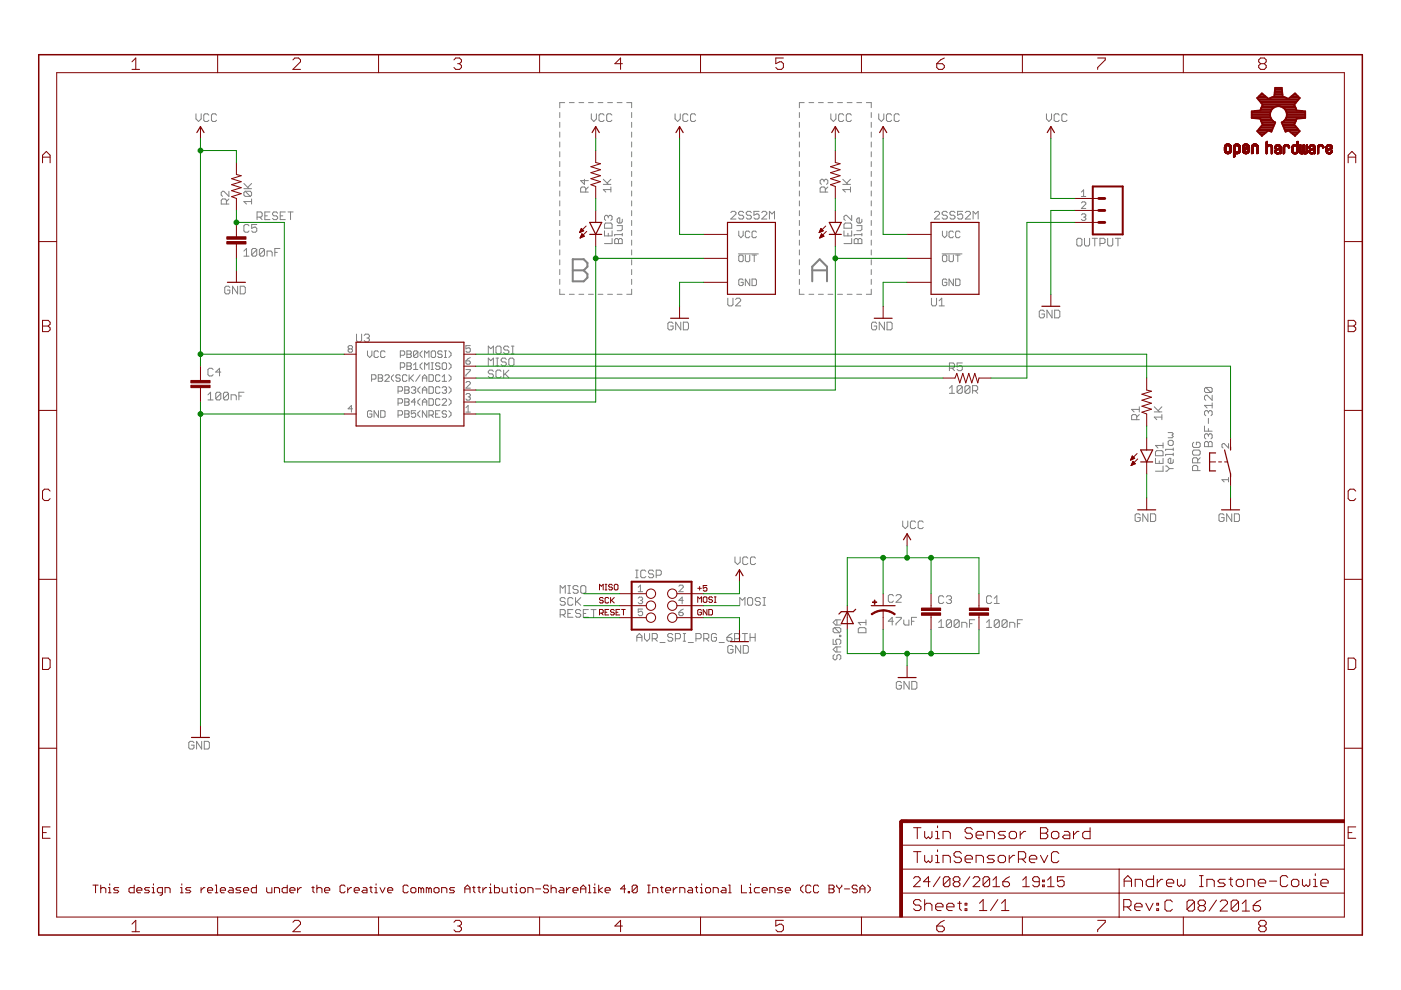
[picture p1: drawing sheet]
<svg xmlns="http://www.w3.org/2000/svg" width="297mm" height="210mm" viewBox="0 0 297 210" stroke-linecap="round" stroke-linejoin="round" font-family="sans-serif">
<g fill="none" stroke="#808080" stroke-width=".21">
<path d="M41.6 24.1v1.1l.5 .6 .6-.6v-1.1M44.3 24.4l-.3-.3h-.5l-.3 .3v1.1l.3 .3h.5l.3-.3M45.9 24.4l-.3-.3h-.5l-.3 .3v1.1l.3 .3h.5l.3-.3M51.7 38.9l1.1 1.1M53.3 38.9l-.8 .8M118.7 23.9v1M118.7 25.9v1.1M118.7 28v1.1M118.7 30.1v1.1M118.7 32.2v1.1M118.7 34.2v1.1M118.7 36.3v1.1"/>
<path d="M118.7 38.4v1.1M119.7 21.8h-1v1M120.7 21.8h1.1M122.7 21.8h1.1M123.9 38v1.1l-.8-.8h1.6M124.7 39.6l-.5 .6M124.8 21.8h1M125.4 24.1v1.1l.5 .6 .5-.6v-1.1M126.8 21.8h1M127.9 39.1h1.6M127.9 38l1.1 1.1M128.1 24.4l-.3-.3h-.5l-.3 .3v1.1l.3 .3h.5l.3-.3"/>
<path d="M128.8 21.8h1.1M129.5 39.6v1.1M129.5 38l-.8 .8M129.7 24.4l-.2-.3h-.6l-.3 .3v1.1l.3 .3h.6l.2-.3M130.9 21.8h1M132.9 21.8h1v1M133.9 23.9v1M133.9 25.9v1.1M133.9 28v1.1M133.9 30.1v1.1M133.9 32.2v1.1M133.9 34.2v1.1"/>
<path d="M133.9 36.3v1.1M133.9 38.4v1.1M143.1 24.1v1.1l.6 .6 .5-.6v-1.1M145.9 24.4l-.3-.3h-.5l-.3 .3v1.1l.3 .3h.5l.3-.3M147.5 24.4l-.3-.3h-.5l-.3 .3v1.1l.3 .3h.5l.3-.3M169.5 23.9v1M169.5 25.9v1.1M169.5 28v1.1M169.5 30.1v1.1M169.5 32.2v1.1M169.5 34.2v1.1M169.5 36.3v1.1"/>
<path d="M169.5 38.4v1.1M170.5 21.8h-1v1M171.5 21.8h1M173.5 21.8h1.1M174.7 38.3l-.3-.3h-.2l-.3 .3v.5l.3 .3M174.7 38.3l.3-.3h.2l.3 .3v.5l-.3 .3M174.7 38.3v.2M175.5 39.6l-.5 .6M175.6 21.8h1M176.1 24.1v1.1l.6 .6 .5-.6v-1.1M177.6 21.8h1M178.7 39.1h1.6"/>
<path d="M178.7 38l1.1 1.1M178.9 24.4l-.3-.3h-.5l-.3 .3v1.1l.3 .3h.5l.3-.3M179.6 21.8h1.1M180.3 39.6v1.1M180.3 38l-.8 .8M180.5 24.4l-.3-.3h-.5l-.3 .3v1.1l.3 .3h.5l.3-.3M181.7 21.8h1M183.7 21.8h1v1M184.7 23.9v1M184.7 25.9v1.1M184.7 28v1.1M184.7 30.1v1.1"/>
<path d="M184.7 32.2v1.1M184.7 34.2v1.1M184.7 36.3v1.1M184.7 38.4v1.1M186.3 24.1v1.1l.6 .6 .5-.6v-1.1M189 24.4l-.2-.3h-.6l-.3 .3v1.1l.3 .3h.6l.2-.3M190.7 24.4l-.3-.3h-.5l-.3 .3v1.1l.3 .3h.5l.3-.3M221.9 24.1v1.1l.5 .6 .5-.6v-1.1M224.6 24.4l-.3-.3h-.5l-.3 .3v1.1l.3 .3h.5l.3-.3M226.2 24.4l-.2-.3h-.6l-.3 .3v1.1l.3 .3h.6l.2-.3M48 43.3v-.8l-.3-.3h-.5l-.3 .3v.8h1.6M48.5 40.6v1l-1-1h-.3l-.3 .2v.6l.3 .2"/>
<path d="M48.5 42.2l-.5 .5M51.7 53.2l.6-.5v1.6M51.7 54.3h1.1M51.7 40h1.6M52 40.6h1.1l.2 .2v.6l-.2 .2M52 40.6l-.3 .2v.6l.3 .2h1.1M52 40.6l1.1 1M52.8 47.9l-.3-.3h-.5l-.3 .3v1.1l.3 .2h.5l.3-.2M53.3 42.7h-1.6l.6 .6M53.3 42.2v1.1M54.4 53v1l-.2 .3h-.6l-.2-.3M54.4 47.6h-1v.8l.8-.2 .2 .2v.6l-.2 .2h-.6l-.2-.2"/>
<path d="M54.4 53l-.2-.3h-.6l-.2 .3v1M54.4 53l-1 1M54.5 46h.8l.3-.2v-.6l-.3-.3h-.8v1.7M55.1 46l.5 .6M56.1 53v1l-.3 .3h-.5l-.3-.3M56.1 53l-.3-.3h-.5l-.3 .3v1M56.1 53l-1.1 1M56.2 45.8h.5M56.6 54.3v-1.1h.8l.3 .3v.8M57.2 44.9h-1v1.7h1M58.3 53.5h.5M58.9 45.2l-.3-.3h-.5l-.3 .3v.3l.3 .3h.5l.3 .2v.3l-.3 .3h-.5l-.3-.3"/>
<path d="M59.4 52.7h-1.1v1.6M59.4 45.8h.6M60.5 44.9h-1.1v1.7h1.1M61.1 44.9h1M61.6 44.9v1.7M118.7 40.5v1.1M118.7 42.6v1.1M118.7 44.7v1M118.7 46.7v1.1M118.7 48.8v1.1M118.7 50.9v1.1M118.7 53v1.1"/>
<path d="M118.7 55.1v1.1M118.7 57.1v1.1M118.7 59.2v1.1M124.2 40.7v-.8l-.3-.3h-.5l-.3 .3v.8h1.6M128.2 48.9v1.1h1.6v-1.1M128.4 47.3h1.1l.3 .3v.8h-1.6v-.8zM129 45.9l-.3-.2h-.3l-.2 .2v.6l.2 .2M129 45.9l.2-.2h.3l.3 .2v.6l-.3 .2M129 45.9v.3M129 49.5v.5M129.5 40.2h-1.6l.5 .5M129.8 50.6v1h-1.6"/>
<path d="M130.6 50.6h.3l.2 .2 .3-.2h.3l.2 .2v.8h-1.6v-.8zM130.9 47.8h1v.9l-.2 .2h-.8M131.1 50.8v.8M131.9 49.7h-1.6v.3M131.9 46.5v.5l-.2 .3h-.6l-.2-.3v-.5l.2-.3h.3v1.1M131.9 49.5v.5M133.9 40.5v1.1M133.9 42.6v1.1M133.9 44.7v1M133.9 46.7v1.1M133.9 48.8v1.1M133.9 50.9v1.1"/>
<path d="M133.9 53v1.1M133.9 55.1v1.1M133.9 57.1v1.1M133.9 59.2v1.1M154.9 45.1l.3-.3h.6l.2 .3v.3l-1.1 1h1.1M156.6 53.8h4.2M156.6 49v.9l.5 .5 .5-.5v-.9M156.6 54.3l.3-.2h.4l.3 .2v.9l-.3 .3h-.4l-.3-.3zM157.6 59.4l-.3-.2h-.4l-.3 .2v.9l.3 .3h.4l.3-.3v-.4h-.5M157.7 45.1l-.3-.3h-.5l-.3 .3v.3l.3 .2h.5l.3 .3v.3l-.3 .2h-.5l-.3-.2M158 54.1v1.1l.3 .3h.4l.3-.3v-1.1M159 49.2l-.3-.2h-.4l-.3 .2v1l.3 .2h.4l.3-.2"/>
<path d="M159 59.2v1.4l-1-1.4v1.4M159.3 45.1l-.3-.3h-.5l-.3 .3v.3l.3 .2h.5l.3 .3v.3l-.3 .2h-.5l-.3-.2M159.4 54.1h1M159.4 59.2h.7l.3 .2v.9l-.3 .3h-.7zM159.9 54.1v1.4M160.4 49.2l-.3-.2h-.4l-.3 .2v1l.3 .2h.4l.3-.2M161 44.8h-1.1v.8l.5-.2h.3l.3 .2v.6l-.3 .2h-.6l-.2-.2M161.5 45.1l.3-.3h.5l.3 .3v.3l-1.1 1h1.1M163.1 46.4v-1.6l.6 .6 .5-.6v1.6M169.5 40.5v1.1M169.5 42.6v1.1M169.5 44.7v1"/>
<path d="M169.5 46.7v1.1M169.5 48.8v1.1M169.5 50.9v1.1M169.5 53v1.1M169.5 55.1v1.1M169.5 57.1v1.1M169.5 59.2v1.1M175 40.7v-.8l-.3-.3h-.5l-.3 .3v.8h1.6M178.9 47.6l.3-.3h1.1l.3 .3v.8h-1.7zM178.9 48.9v1.1h1.7v-1.1M179.8 49.5v.5M180.3 40.2h-1.6l.5 .5"/>
<path d="M180.6 45.7v1l-1.1-1h-.3l-.3 .2v.6l.3 .2M180.6 50.6v1h-1.7M181.4 50.6h.3l.2 .2 .3-.2h.3l.2 .2v.8h-1.6v-.8zM181.7 47.8h1v.9l-.2 .2h-.8M181.9 50.8v.8M182.7 49.7h-1.6v.3M182.7 46.5v.5l-.2 .3h-.6l-.2-.3v-.5l.2-.3h.3v1.1M182.7 49.5v.5M184.7 40.5v1.1M184.7 42.6v1.1M184.7 44.7v1M184.7 46.7v1.1"/>
<path d="M184.7 48.8v1.1M184.7 50.9v1.1M184.7 53v1.1M184.7 55.1v1.1M184.7 57.1v1.1M184.7 59.2v1.1M198.1 45.1l.3-.3h.5l.3 .3v.3l-1.1 1h1.1M199.7 53.8h4.3M199.8 49v.9l.5 .5 .4-.5v-.9M200 54.1h.5l.2 .2v.9l-.2 .3h-.5l-.2-.3v-.9zM200.7 59.4l-.2-.2h-.5l-.2 .2v.9l.2 .3h.5l.2-.3v-.4h-.4M200.9 45.1l-.3-.3h-.6l-.3 .3v.3l.3 .2h.6l.3 .3v.3l-.3 .2h-.6l-.3-.2"/>
<path d="M201.2 54.1v1.1l.2 .3h.5l.2-.3v-1.1M202.1 49.2l-.2-.2h-.5l-.2 .2v1l.2 .2h.5l.2-.2M202.1 59.2v1.4l-.9-1.4v1.4M202.5 45.1l-.3-.3h-.5l-.3 .3v.3l.3 .2h.5l.3 .3v.3l-.3 .2h-.5l-.3-.2M202.6 54.1h.9M202.6 59.2h.7l.2 .2v.9l-.2 .3h-.7zM203.1 54.1v1.4M203.5 49.2l-.2-.2h-.5l-.2 .2v1l.2 .2h.5l.2-.2M204.1 44.8h-1.1v.8l.6-.2h.2l.3 .2v.6l-.3 .2h-.5l-.3-.2M204.7 45.1l.2-.3h.6l.3 .3v.3l-1.1 1h1.1M206.3 46.4v-1.6l.5 .6 .6-.6v1.6M228.6 50.5h.5l.3 .3v1.1l-.3 .3h-.5l-.3-.3v-1.1z"/>
<path d="M229.3 40.7l.4-.4v1.4M229.3 41.7h.9M229.3 43l.2-.2h.5l.2 .2v.3l-.9 .9h.9M229.3 45.6l.2-.3h.5l.2 .3-.2 .4M229.7 46h.3M229.9 50.5v1.4l.3 .3h.5l.3-.3v-1.4M230 46l.2 .3-.2 .4h-.5l-.2-.2M231.6 50.5h1.1M232.1 50.5v1.7M233.2 51.6h.8l.3-.2v-.6l-.3-.3h-.8v1.7M234.8 50.5v1.4l.3 .3h.5l.3-.3v-1.4M236.5 50.5h1.1"/>
<path d="M237 50.5v1.7M45.2 78.4l-.3-.3h-.5l-.3 .3v1l.3 .3h.5l.3-.3M46.8 78.9h-1.1l.8-.8v1.6M48.7 61l-.2-.3h-.6l-.3 .3v1l.3 .3h.6l.2-.3v-.5h-.5M50.4 60.7v1.6l-1.1-1.6v1.6M50.9 60.7h.8l.3 .3v1l-.3 .3h-.8zM74 74l-.2-.3 .2-.4h.5l.2 .2-.2 .5M74 74l-.2 .2 .2 .5h.5l.2-.3-.2-.4M74 74h.5M75.6 70.8v1.4l.3 .3h.5l.3-.3v-1.4M77.2 71.1l.3-.3h.5l.3 .3v.3l-.3 .3M77.8 71.7h.2"/>
<path d="M77.9 74.4v.9l.5 .5 .4-.5v-.9M78 71.7l.3 .2v.3l-.3 .3h-.5l-.3-.3M80.2 79.5h.7l.2 .2-.2 .5 .2 .4-.2 .3h-.7zM80.2 74.6l-.2-.2h-.5l-.2 .2v1l.2 .2h.5l.2-.2M81.6 79.7l.2-.2h.5l.2 .2v.2l-.9 1h.9M81.6 74.6l-.2-.2h-.5l-.2 .2v1l.2 .2h.5l.2-.2M83.5 79.5l-.5 .4v.5l.5 .5M84.9 79.7l-.3-.2h-.4l-.3 .4 .3 .3h.4l.3 .4-.3 .3h-.4l-.3-.3M84.9 75.3h.7l.2-.2v-.5l-.2-.2h-.7v1.4M84.9 77.9h.7l.2-.3v-.4l-.2-.3h-.7v1.4M86.3 74.4h.7l.2 .2-.2 .5 .2 .5-.2 .2h-.7zM86.3 76.9h.7l.2 .3-.2 .4 .2 .5-.2 .2h-.7z"/>
<path d="M86.3 77.6h.7M86.3 79.7l-.3-.2h-.4l-.3 .2v.9l.3 .3h.4l.3-.3M86.3 75.1h.7M86.7 79.5v1.4M87.7 78.3h.9M87.7 77.4l.4-.5v1.4M87.7 79.5l-1 .9M88.6 74.6l-.2-.2h-.5l-.2 .2v1M88.6 74.6v1l-.2 .2h-.5l-.2-.2M88.6 74.6l-.9 1M89.1 79.5l-1 1.4M89.5 76.9l-.4 .5v.5l.4 .4"/>
<path d="M89.5 74.4l-.4 .5v.4l.4 .5M90 75.8v-1.4l.5 .5 .5-.5v1.4M90 78.3v-1.4l.5 .5 .5-.5v1.4M91 79.5h.7l.2 .2v.9l-.2 .3h-.7zM91.4 76.9h.5M91.4 78.3h.5M91.7 74.4h.4l.3 .2v1l-.3 .2h-.4l-.3-.2v-1zM91.7 76.9v1.4M93.3 77.2l-.3-.3h-.4l-.2 .3 .2 .4h.4l.3 .3-.3 .4h-.4l-.2-.2M93.3 79.7l-.3-.2h-.4l-.2 .2v.9l.2 .3h.4l.3-.3M93.7 74.6l-.2-.2h-.5l-.2 .5 .2 .2h.5l.2 .5-.2 .2h-.5l-.2-.2M93.7 79.9l.5-.4v1.4"/>
<path d="M94 76.9h.4l.3 .3v.9l-.3 .2h-.4l-.3-.2v-.9zM94.2 74.4h.5M94.2 75.8h.5M94.4 74.4v1.4M95.2 79.5l.4 .4v.5l-.4 .5M95.2 76.9l.4 .5v.5l-.4 .4M95.2 74.4l.4 .5v.4l-.4 .5M98.8 78.4h.9v.2l-.9 .9v.3M98.8 76.5h.7l.2 .5-.2 .2h-.5l-.2-.2zM99.7 75.8l-.9 .7M99.7 73.3h-.9v.7l.7-.3 .2 .3v.4l-.2 .3h-.5l-.2-.3M103.5 75v-1.6l.6 .5 .5-.5v1.6"/>
<path d="M103.5 77.6v-1.7l.6 .6 .5-.6v1.7M104.6 78.7l-.3-.2h-.5l-.3 .2v.3l.3 .3h.5l.3 .2v.3l-.3 .3h-.5l-.3-.3M105.2 77.6h.5M105.2 75.9h.5M105.4 75.9v1.7M105.4 73.4h.6l.2 .3v1l-.2 .3h-.6l-.2-.3v-1zM106.2 78.7l-.2-.2h-.6l-.2 .2v1.1l.2 .3h.6l.2-.3M106.8 78.5v1.6M107.1 79.3l.8 .8M107.3 76.2l-.2-.3h-.6l-.2 .3v.3l.2 .3h.6l.2 .2v.3l-.2 .3h-.6l-.2-.3M107.9 73.7l-.3-.3h-.5l-.3 .3v.2l.3 .3h.5l.3 .3v.2l-.3 .3h-.5l-.3-.3M107.9 78.5l-1.1 1"/>
<path d="M108.2 75.9h.5l.3 .3v1.1l-.3 .3h-.5l-.3-.3v-1.1zM108.4 73.4h.6M108.4 75h.6M108.7 73.4v1.6M118.7 61.3v1.1h1M120.7 62.4h1.1M122.7 62.4h1.1M124.8 62.4h1M126.8 62.4h1M128.8 62.4h1.1M130.9 62.4h1M133.9 61.3v1.1h-1"/>
<path d="M142.7 68.6l-.3-.3h-.5l-.3 .3v1.1l.3 .2h.5l.3-.2v-.6h-.5M144.3 68.3v1.6l-1-1.6v1.6M144.9 68.3h.8l.3 .3v1.1l-.3 .2h-.8zM154.3 63.2v1.4l.3 .3h.5l.3-.3v-1.4M156 63.5l.2-.3h.6l.2 .3v.3l-1 1.1h1M169.5 61.3v1.1h1M171.5 62.4h1M173.5 62.4h1.1M175.6 62.4h1M177.6 62.4h1M179.6 62.4h1.1M181.7 62.4h1"/>
<path d="M184.7 61.3v1.1h-1M185.9 68.6l-.3-.3h-.5l-.3 .3v1.1l.3 .2h.5l.3-.2v-.6h-.6M187.5 68.3v1.6l-1.1-1.6v1.6M188.1 68.3h.8l.2 .3v1.1l-.2 .2h-.8zM197.5 63.2v1.4l.3 .3h.5l.3-.3v-1.4M199.1 64.9h1.1M199.1 63.8l.6-.6v1.7M201.3 78.1h.8l.3-.3v-.6l-.3-.2h-.8v1.6M201.8 78.1l.6 .5M204 77h-1.1v.8l.6-.3h.3l.2 .3v.5l-.2 .3h-.6l-.3-.3M221.4 66l-.3-.2h-.5l-.3 .2v1.1l.3 .3h.5l.3-.3v-.5h-.5M223.1 65.8v1.6l-1.1-1.6v1.6"/>
<path d="M223.6 65.8h.8l.3 .2v1.1l-.3 .3h-.8zM44.1 83.7l.5-.5v1.6M44.1 84.8h1.1M46.8 83.4v1.1l-.3 .3h-.5l-.3-.3M46.8 83.4l-.3-.2h-.5l-.3 .2v1.1M46.8 83.4l-1.1 1.1M48.5 83.4v1.1l-.3 .3h-.6l-.2-.3M48.5 83.4l-.3-.2h-.6l-.2 .2v1.1M48.5 83.4l-1.1 1.1M49 84.8v-1.1h.8l.3 .3v.8M50.7 84h.5M51.7 83.2h-1v1.6"/>
<path d="M74.7 86.7h-.9l.7-.7v1.4M78.8 80.4h.7l.2-.2v-.5l-.2-.2h-.7v1.4M78.8 87.3l-.2-.2h-.5l-.2 .2v.9l.2 .3h.5l.2-.3v-.4h-.4M80.2 80.2h.7M80.2 87.1v1.4l-.9-1.4v1.4M80.7 87.1h.7l.2 .2v.9l-.2 .3h-.7zM84.4 85.5h.7l.2-.3v-.4l-.2-.3h-.7v1.4M84.4 82.9h.7l.2-.2v-.5l-.2-.2h-.7v1.4M84.4 88h.7l.2-.2v-.5l-.2-.2h-.7v1.4M85.8 82h.7l.2 .2-.2 .5 .2 .5-.2 .2h-.7zM85.8 84.5h.7l.2 .3-.2 .4 .2 .5-.2 .2h-.7zM85.8 87.1h.7l.2 .2-.2 .5 .2 .4-.2 .3h-.7z"/>
<path d="M85.8 87.8h.7M85.8 82.7h.7M85.8 85.2h.7M87 80.2l.7 .7M87.2 82.2l.2-.2h.5l.2 .2-.2 .5M87.7 82.7h.2M87.9 82.7l.2 .2-.2 .5h-.5l-.2-.2M88.1 87.1h-.9v.7l.5-.3 .4 .3v.4l-.2 .3h-.5l-.2-.3M88.1 85.2h-.9l.7-.7v1.4M89.1 84.5l-.5 .5v.5l.5 .4M89.1 82l-.5 .5v.4l.5 .5M89.1 87.1l-.5 .4v.5l.5 .5"/>
<path d="M89.6 80.9v-1l.4-.4 .5 .4v1M89.6 83.4v-.9l.4-.5 .5 .5v.9M89.6 85.9v-.9l.4-.5 .5 .5v.9M89.6 80.2h.9M89.6 82.7h.9M89.6 85.2h.9M90.5 87.1v1.4l-.9-1.4v1.4M91 82h.7l.2 .2v1l-.2 .2h-.7zM91 84.5h.7l.2 .3v.9l-.2 .2h-.7zM91 88h.7l.2-.2v-.5l-.2-.2h-.7v1.4M91.4 88l.5 .5M92.4 87.8h.4"/>
<path d="M93.3 82.2l-.3-.2h-.4l-.2 .2v1l.2 .2h.4l.3-.2M93.3 84.8l-.3-.3h-.4l-.2 .3v.9l.2 .2h.4l.3-.2M93.3 87.1h-.9v1.4h.9M93.7 82.2l.3-.2h.4l.3 .2-.3 .5M93.7 84.8l.3-.3h.4l.3 .3v.2l-1 .9h1M93.7 80.9h1M94.2 82.7h.2M94.4 82.7l.3 .2-.3 .5h-.4l-.3-.2M94.7 87.3l-.3-.2h-.4l-.3 .4 .3 .3h.4l.3 .4-.3 .3h-.4l-.3-.3M95.2 82l.4 .5v.4l-.4 .5M95.2 84.5l.4 .5v.5l-.4 .4M95.2 87.1l.4 .4v.5l-.4 .5"/>
<path d="M98.8 87.4h.9M98.8 81.1l.2-.2h.5l.2 .2v.3l-.9 .9h.9M98.8 83.7l.2-.3h.5l.2 .3-.2 .4M98.8 86.4l.5-.4v1.4M99.3 84.1h.2M99.5 84.1l.2 .3-.2 .4h-.5l-.2-.2M201.3 82.3l.5-.5v1.6M201.3 83.4h1.1M204 82v1.1l-.2 .3h-.6l-.3-.3M204 82l-.2-.2h-.6l-.3 .2v1.1M204 82l-1.1 1.1M205.7 82v1.1l-.3 .3h-.6l-.2-.3"/>
<path d="M205.7 82l-.3-.2h-.6l-.2 .2v1.1M205.7 82l-1.1 1.1M206.2 82.8h.8l.3-.2v-.6l-.3-.2h-.8v1.6M206.8 82.8l.5 .6M241 89v-.8l-.3-.3h-.5l-.3 .3v.8h1.7M241.6 87.9l-.6 .5M241.6 86.8h-1.7l.6 .5M241.6 86.3v1M244.7 87.3h1.6M244.7 86.3l1.1 1M245 97.2v1.1h1.6v-1.1M245.2 95.5h1.1l.3 .3v.8h-1.6v-.8z"/>
<path d="M245.8 97.7v.6M246.3 88.4h-1.6l.6 .6M246.3 87.9v1.1M246.3 86.3l-.8 .8M246.6 98.8v1.1h-1.6M246.6 94.4h-1.6l.5 .6M246.6 93.9v1.1M247.1 98.8h.3l.5 .6M247.7 93.6l.2-.2h.6l.3 .2v.6l-.3 .2h-.6l-.2-.2zM247.7 91.7h.8l.3 .3-.3 .3 .3 .2-.3 .3h-.8M247.9 99.4l-.5 .5h-.3M247.9 99.4h.9"/>
<path d="M248.8 95v.5M248.8 96.1v.5M248.8 97.5v.5l-.3 .3h-.6l-.2-.3v-.5l.2-.3h.3v1.1M248.8 95.3h-1.7v.2M248.8 96.4h-1.7v.2M252.8 95.7l.3-.3h1.1l.3 .3v.5l-.3 .3h-1.1l-.3-.3zM253.1 93.8l-.3 .2v.6l.3 .3h1.1l.3-.3v-.6l-.3-.2h-.5v.5M253.9 99.8v-.8l-.2-.3h-.6l-.3 .3v.8h1.7M253.9 98.1v-.8l-.2-.3h-.6l-.3 .3v.8h1.7M254.5 97l-.6 .6M255.4 93.9l.3-.3h.2l.3 .3 .3-.3h.3l.2 .3v.8h-1.6zM255.4 90.3v1.1h1.6"/>
<path d="M255.7 82.1l-.3 .3v.6l.3 .2h1.1M255.7 82.1h1.1l.2 .3v.6l-.2 .2M255.7 82.1l1.1 1.1M256.2 87.3l.3-.2h.3l.2 .2v.6l-.2 .2M256.2 87.3l-.3-.2h-.2l-.3 .2v.6l.3 .2M256.2 92.2l-.3-.2h-.2l-.3 .2v.6l.3 .2M256.2 92.2l.3-.2h.3l.2 .2v.6l-.2 .2M256.2 87.3v.3M256.2 88.7v1.1M256.2 90.9v.5M256.2 92.2v.3M256.2 93.9v.8"/>
<path d="M257 83.8v1.1l-1.1-1.1h-.2l-.3 .3v.5l.3 .3M257 85.4v1.1M257 86h-1.6l.5 .5M260.5 94v1l-1-1-.4 .3v.5l.2 .2M155.8 118.1v1.1l.6 .5 .5-.5v-1.1M158.6 118.3l-.3-.2h-.6l-.2 .2v1.1l.2 .3h.6l.3-.3M160.2 118.3l-.3-.2h-.5l-.3 .2v1.1l.3 .3h.5l.3-.3M191.4 110.5v1l.5 .6 .6-.6v-1M194.1 110.7l-.3-.2h-.5l-.3 .2v1.1l.3 .3h.5l.3-.3M195.7 110.7l-.2-.2h-.6l-.2 .2v1.1l.2 .3h.6l.2-.3M241.7 109.2l-.2-.3h-.6l-.2 .3v1.1l.2 .3h.6l.2-.3v-.6h-.5M243.4 108.9v1.7l-1.1-1.7v1.7"/>
<path d="M243.9 108.9h.9l.2 .3v1.1l-.2 .3h-.9zM259.5 109.2l-.3-.3h-.5l-.3 .3v1.1l.3 .3h.5l.3-.3v-.6h-.5M260.5 101.7h-1.4l.4 .5M260.5 101.2v1M261.2 108.9v1.7l-1.1-1.7v1.7M261.7 108.9h.8l.3 .3v1.1l-.3 .3h-.8zM118.8 125.8v-1.6l.5 .5 .5-.5v1.6M118.8 130.3h.8l.2-.2v-.6l-.2-.3h-.8v1.7M119.3 130.3l.5 .6M119.8 127l-.2-.3h-.6l-.2 .3v.3l.2 .2h.6l.2 .3v.3l-.2 .2h-.6l-.2-.2M120.4 125.8h.5M120.4 124.2h.5"/>
<path d="M120.4 130.1h.5M120.7 124.2v1.6M121.5 127l-.3-.3h-.5l-.3 .3v1.1l.3 .2h.5l.3-.2M121.5 129.2h-1.1v1.7h1.1M122 126.7v1.6M122.3 127.5l.8 .8M122.6 124.4l-.3-.2h-.5l-.3 .2v.3l.3 .3h.5l.3 .3v.2l-.3 .3h-.5l-.3-.3M123.1 129.5l-.2-.3h-.6l-.3 .3v.3l.3 .3h.6l.2 .2v.3l-.2 .3h-.6l-.3-.3M123.1 126.7l-1.1 1.1M123.4 124.2h.5l.3 .2v1.1l-.3 .3h-.5l-.3-.3v-1.1zM123.7 130.1h.5M124.8 129.2h-1.1v1.7h1.1"/>
<path d="M125.3 129.2h1.1M125.9 129.2v1.7M134.8 122.5h.5M134.8 120.9h.5M135 136v-1.1l.6-.6 .5 .6v1.1M135 120.9v1.6M135 135.1h1.1M135.3 124.5l.5-.4v1.4M135.3 125.5h.9M135.3 126.8l.3-.2h.4l.2 .2-.2 .5M135.8 127.3h.2M136 127.3l.2 .2-.2 .5h-.4l-.3-.2"/>
<path d="M136.2 129.1h-.9v.7l.5-.2 .4 .2v.5l-.2 .2h-.4l-.3-.2M136.7 134.3v1.1l.5 .6 .5-.6v-1.1M136.9 121.1l-.2-.2h-.6l-.3 .2v1.1l.3 .3h.6l.2-.3M138.3 135.4h.8l.3-.3v-.5l-.3-.3h-.8v1.7M138.6 121.1l-.3-.2h-.5l-.3 .2v.3l.3 .3h.5l.3 .3v.2l-.3 .3h-.5l-.3-.3M138.8 135.4l.6 .6M139.1 122h.8l.3-.3v-.6l-.3-.2h-.8v1.6M139.9 136.2h1.1M142.6 134.6l-.2-.3h-.6l-.2 .3v.3l.2 .2h.6l.2 .3v.3l-.2 .3h-.6l-.2-.3M143.2 135.4h.8l.3-.3v-.5l-.3-.3h-.8v1.7M143.9 124.3l.3-.2h.4l.3 .2v.2l-1 1h1M143.9 129.8h.7l.3 .5-.3 .2h-.4l-.3-.2z"/>
<path d="M144.8 134.3h.6M144.8 136h.6M144.9 127.3h-1l.7-.7v1.4M144.9 129.1l-1 .7M145.1 134.3v1.7M145.9 136.2h1.1M147.6 135.4h.8l.3-.3v-.5l-.3-.3h-.8v1.7M149.2 135.4h.8l.3-.3v-.5l-.3-.3h-.8v1.7M149.7 135.4l.6 .6M151.9 134.6l-.2-.3h-.6l-.3 .3v1.1l.3 .3h.6l.2-.3v-.6h-.5M152.5 136.2h1.1M154.1 135.1h.8l.3 .3v.3l-.3 .3h-.5l-.3-.3z"/>
<path d="M155.2 134.3l-.6 .3-.5 .5M155.4 137.1l-.3-.2h-.5l-.3 .2v1.1l.3 .3h.5l.3-.3v-.5h-.5M155.7 135.4h.8l.3-.3v-.5l-.3-.3h-.8v1.7M156.8 128.3v-1.6l.6 .6 .5-.6v1.6M157 136.9v1.6l-1-1.6v1.6M157.4 134.3h1.1M157.6 136.9h.8l.3 .2v1.1l-.3 .3h-.8zM157.9 134.3v1.7M158.7 126.7h.6l.3 .3v1.1l-.3 .2h-.6l-.2-.2v-1.1zM159 135.1h1.1M159 134.3v1.7M160.1 134.3v1.7"/>
<path d="M161.2 127l-.3-.3h-.5l-.3 .3v.3l.3 .2h.5l.3 .3v.3l-.3 .2h-.5l-.3-.2M161.8 126.7h.5M161.8 128.3h.5M162 126.7v1.6M176.6 135.5v1.1h.8l-.2-.5v-.3l.2-.3h.6l.3 .3v.5l-.3 .3M176.9 138.8l-.3 .3v.5l.3 .3h.3l.2-.3v-.5l.3-.3h.3l.3 .3v.5l-.3 .3M176.9 133.1l-.3 .2v.6l.3 .3h1.1M176.9 133.1h1.1l.3 .2v.6l-.3 .3M176.9 133.1l1.1 1.1M177.4 131.4v1.1M177.4 137.2v1M178 134.7h.3v.3h-.3z"/>
<path d="M178.3 131.4h-1.1l-.6 .6 .6 .5h1.1M178.3 137.2h-1.1l-.6 .5 .6 .5h1.1M182 133.3l.2-.2h1.1l.3 .2v.9h-1.6zM183.6 131.4v1.1M183.6 132h-1.6l.5 .5M189.4 131.7h-1.1l.9-.8v1.6M189.4 126.3l-.2-.2h-.6l-.3 .2v1.1l.3 .3h.6l.2-.3M190 130.9h1.1v.3l-1.1 1v.3M190 126.3l.2-.2h.6l.3 .2v.3l-1.1 1.1h1.1M191.6 131.4v.8l.3 .3h.8v-1.1M193.3 131.7h.5M194.3 130.9h-1v1.6"/>
<path d="M199 132l.6-.6v1.6M199 133h1.1M200.1 126.6l-.3-.3h-.5l-.3 .3v1.1l.3 .3h.5l.3-.3M200.6 126.6l.3-.3h.6l.2 .3v.3l-.2 .2M201.2 127.1h.3M201.5 127.1l.2 .3v.3l-.2 .3h-.6l-.3-.3M201.7 131.7v1.1l-.2 .2h-.6l-.3-.2M201.7 131.7l-.2-.3h-.6l-.3 .3v1.1M201.7 131.7l-1.1 1.1M203.4 131.7v1.1l-.3 .2h-.6l-.2-.2M203.4 131.7l-.3-.3h-.6l-.2 .3v1.1M203.4 131.7l-1.1 1.1"/>
<path d="M203.9 133v-1h.8l.3 .2v.8M205.5 132.2h.6M206.7 131.4h-1.2v1.6M209.2 133h1M209.2 132l.5-.6v1.6M210.2 126.6l-.2-.3h-.6l-.2 .3v1.1l.2 .3h.6l.2-.3M210.8 128h1.1M210.8 126.9l.5-.6v1.7M211.9 131.7v1.1l-.3 .2h-.5l-.3-.2M211.9 131.7l-.3-.3h-.5l-.3 .3v1.1M211.9 131.7l-1.1 1.1M213.5 131.7v1.1l-.2 .2h-.6l-.3-.2"/>
<path d="M213.5 131.7l-.2-.3h-.6l-.3 .3v1.1M213.5 131.7l-1.1 1.1M214.1 133v-1h.8l.3 .2v.8M215.7 132.2h.6M216.8 131.4h-1.1v1.6M41.1 157.5l-.2-.3h-.6l-.3 .3v1l.3 .3h.6l.2-.3v-.5h-.5M42.8 157.2v1.6l-1.1-1.6v1.6M43.3 157.2h.8l.3 .3v1l-.3 .3h-.8zM191.1 144.8l-.3-.3h-.5l-.3 .3v1l.3 .3h.5l.3-.3v-.5h-.5M192.8 144.5v1.6l-1.1-1.6v1.6M193.3 144.5h.8l.3 .3v1l-.3 .3h-.8z"/>
</g>
<path d="M121.4 57.3h2.4M121.4 55h2.4l.7 .8v.7l-.7 .8 .7 .8v.8l-.7 .7h-2.4zM172.2 59.6v-3.1l1.6-1.5 1.5 1.5v3.1M172.2 57.3h3.1" fill="none" stroke="#808080" stroke-width=".42"/>
<g fill="none" stroke="#800000" stroke-width=".21">
<path d="M12 15.4h273v179h-273zM28 13.1l.8-.8v2.4M28 14.7h1.6M46.1 11.6v3.8M62.1 12.7l.4-.4h.8l.4 .4v.4l-1.6 1.6h1.6M80.3 11.6v3.8M96.2 12.7l.4-.4h.8l.4 .4v.4l-.4 .4M97 13.5h.4M97.4 13.5l.4 .4v.4l-.4 .4h-.8l-.4-.4M114.4 11.6v3.8M132 13.5h-1.6l1.2-1.2v2.4M148.5 11.6v3.8"/>
<path d="M166.1 12.3h-1.6v1.2l.8-.4h.4l.4 .4v.8l-.4 .4h-.8l-.4-.4M182.6 11.6v3.8M198.6 13.5h1.2l.4 .4v.4l-.4 .4h-.8l-.4-.4zM200.2 12.3l-.8 .4-.8 .8M216.8 11.6v3.8M232.7 12.3h1.6v.4l-1.6 1.6v.4M250.9 11.6v3.8M267.3 13.5l-.4-.4v-.4l.4-.4h.8l.4 .4v.4l-.4 .4M267.3 13.5l-.4 .4v.4l.4 .4h.8l.4-.4v-.4l-.4-.4M267.3 13.5h.8M9 34.5v-1.6l.8-.8 .8 .8v1.6M9 33.3h1.6"/>
<path d="M42.5 26.8v2.6M50.1 34.5v2.5l1 .3-2 .6 2 .6-2 .7 2 .6-2 .6 2 .7-2 .6 1 .4v2.5M126.3 31.9v2.6l1 .2-2 .6 2 .7-2 .6 2 .7-2 .6 2 .6-2 .7 1 .3v2.6M126.3 26.8v2.6M144.1 26.8v2.6M177.1 26.8v2.6M177.1 31.9v2.6l1 .2-2 .6 2 .7-2 .6 2 .7-2 .6 2 .6-2 .7 1 .3v2.6M187.2 26.8v2.6M222.8 26.8v2.6M259.6 31.9l.4 .1M259.6 31.9h.4M259.6 31.8h.4"/>
<path d="M259.6 31.7h.4M259.6 31.6h.4M259.6 31.5h.4M259.6 31.4h.4M259.6 31.3h.4M259.6 31.2h.4M259.6 32h.4M259.6 31.1h.4M259.6 32.2h.6M259.6 32.1h.5M259.6 32l.5 .1M259.7 32.2h1.3"/>
<path d="M259.7 32.3h1.3M259.7 30.8h1.3M259.7 32.3h1.2M259.8 32.4h1.1M259.8 30.8h1.1M259.8 30.7h1.1M259.8 32.4h1M259.8 32.5h1M259.9 30.6h.9M259.9 30.6h.8M259.9 32.5h.8M260 31.2h-.4"/>
<path d="M260.1 32.6h.5M260.1 31h-.5M260.1 30.5h.5M260.2 30.9l-.6 .1M260.2 30.5h.3M260.5 30.9l.5 .1M260.6 32.1h.4M260.6 31h.4M260.6 31.1h.4M260.6 32h.4M260.7 31.9h.3M260.7 31.8h.3"/>
<path d="M260.7 31.7h.3M260.7 31.6h.3M260.7 31.5h.3M260.7 31.4h.3M260.7 31.3h.3M260.7 31.2h.3M261 30.9h-1.3M261 32.2h-.5M261 32.1h-.4M261.5 33.2h.4M261.5 33.1h.4M261.5 33h.4"/>
<path d="M261.5 32.9h.4M261.5 32.8h.4M261.5 32.7h.4M261.5 32.6h.4M261.5 32.4h1.2M261.5 32.3h1.3M261.5 32.2h1.4M261.5 32.2h.6M261.5 32.1h.5M261.5 32l.5 .1M261.5 32h.4M261.5 31.9l.4 .1"/>
<path d="M261.5 31.9h.4M261.5 31.8h.4M261.5 31.7h.4M261.5 31.6h.4M261.5 31.5h.4M261.5 31.4h.4M261.5 31.3h.4M261.5 31.2h.4M261.5 31.1h.4M261.6 33.3h.1M261.6 30.8l1.3 .1M261.6 30.8h1.2"/>
<path d="M261.7 30.8h1.1M261.7 33.3h-.2M261.7 30.7h1.1M261.8 30.6h.9M261.9 33.2l-.4 .1M261.9 30.6h.7M262 31.1h-.5M262 31h-.5M262 30.5h.5M262.1 30.9l-.5 .1M262.1 30.5h.3M262.4 30.9h.5"/>
<path d="M262.5 32.1h.4M262.5 31h.5M262.5 32.6h-1M262.5 32.1h.5M262.5 31.1h.5M262.6 32h.4M262.6 31.1h.4M262.6 31.9h.4M262.6 31.2h.4M262.6 31.8h.4M262.6 31.7h.4M262.6 31.6h.4"/>
<path d="M262.6 31.5h.4M262.6 31.4h.4M262.6 31.3h.4M262.6 32.5l-1.1 .1M262.7 32.5h-1.2M262.8 32.4h-1.3M262.9 32.3h-1.4M262.9 30.9h-1.3M262.9 32.2h-.5M263.4 32.1h.5M263.4 32l.5 .1M263.4 32h.4"/>
<path d="M263.4 31.9l.4 .1M263.4 31.9h.5M263.4 31.4h1.5M263.4 31.4h.4M263.4 31.3h.4M263.4 31.2h.4M263.4 31.1h.4M263.5 32.2h.5M263.5 32.2h1.3M263.5 32.3h1.3M263.5 30.8h1.3M263.6 32.3h1.1"/>
<path d="M263.6 32.4h1.1M263.6 30.8h1.1M263.6 30.7h1.1M263.7 32.4h.9M263.7 32.5h.9M263.7 30.6h.9M263.8 30.6h.7M263.8 32.5h.7M263.8 31.2h-.4M263.9 31.1h-.5M263.9 30.5h.5M263.9 32.6h.5"/>
<path d="M263.9 31h-.5M264 31.8l-.6 .1M264 30.9l-.5 .1M264 31.4h.9M264 30.5h.3M264.1 31.8h-.7M264.1 31.3h.8M264.2 31.7l-.8 .1M264.2 31.3h.7M264.3 31.7h-.9M264.3 31.2h.6M264.3 30.9l.6 .1"/>
<path d="M264.4 32.1h.5M264.4 31h.5M264.4 31.1h.5M264.5 32h.4M264.5 31.6l-1.1 .1M264.5 31.2h.4M264.5 31.1h.4M264.5 31.9h.4M264.5 31.8h.4M264.5 31.6h-1.1M264.6 31.8h.3M264.7 31.5l-1.3 .1"/>
<path d="M264.8 31.7h.1M264.8 31.5h-1.4M264.8 32.2h-.5M264.8 30.9h-1.3M265.3 32.5h.3M265.3 32.4h.4M265.3 32.3h.4M265.3 32.2h.4M265.3 32.1h.4M265.3 32h.4M265.3 31.9h.4M265.3 31.8h.4"/>
<path d="M265.3 31.7h.4M265.3 31.6h.4M265.3 31.5h.4M265.3 31.4h.4M265.3 31.3h.4M265.3 31.2h.4M265.4 30.8h1.3M265.5 30.8h1.2M265.5 32.6h-.1M265.5 30.8h1.1M265.5 30.7h1.1M265.6 30.6h1"/>
<path d="M265.7 30.6h.7M265.7 32.5h-.4M265.7 31.1h-.4M265.8 31.1h-.5M265.8 31h-.4M265.8 30.5h.5M265.9 30.9l-.5 .1M265.9 30.5h.3M266.2 30.9h.5M266.3 31h.5M266.4 31.1h.4M266.4 32.5h.3"/>
<path d="M266.4 32.4h.4M266.4 32.3h.4M266.4 32.2h.4M266.4 32.1h.4M266.4 32h.4M266.4 31.9h.4M266.4 31.8h.4M266.4 31.7h.4M266.4 31.6h.4M266.4 31.5h.4M266.4 31.4h.4M266.4 31.3h.4"/>
<path d="M266.4 31.2h.4M266.4 32.6h.2M266.7 30.9h-1.3M266.8 32.5h-.4M268.5 32.5h.2M268.5 32.4h.2M268.5 32.3h.2M268.5 32.2h.2M268.5 32.1h.2M268.5 32h.2M268.5 31.9h.2M268.5 31.8h.2"/>
<path d="M268.5 31.7h.2M268.5 31.6h.2M268.5 31.5h.2M268.5 31.4h.2M268.5 31.3h.2M268.5 31.2h.3M268.5 31.1h.3M268.5 30.8l1.2 .1M268.5 30.8h1.1M268.5 30.7l1 .1M268.5 30.7h1M268.5 30.6h.2"/>
<path d="M268.5 30.5h.2M268.5 30.4h.2M268.5 30.3h.2M268.5 30.2h.2M268.5 30.1h.2M268.5 30h.2M268.6 30h.1M268.6 32.6h-.1M268.7 32.5l-.2 .1M268.8 31.3h-.3M268.8 31.1h-.3M268.9 31h-.4"/>
<path d="M268.9 30.6h.5M269 30.9l-.5 .1M269.2 30.9l.5 .1M269.4 31h.4M269.4 31.1h.4M269.5 31.1h.3M269.5 31.2h.3M269.5 32.5h.3M269.5 32.4h.3M269.5 32.3h.3M269.5 32.2h.3M269.5 32.1h.3"/>
<path d="M269.5 32h.3M269.5 31.9h.3M269.5 31.8h.3M269.5 31.7h.3M269.5 31.6h.3M269.5 31.5h.3M269.5 31.4h.3M269.5 31.3h.3M269.6 32.6h.1M269.7 30.9h-1.2M269.7 32.6h-.2M269.8 32.5l-.3 .1"/>
<path d="M270.3 32.2h.3M270.3 32.1h.3M270.3 31.3h.3M270.3 32.3h.4M270.3 31.4h.1M270.3 31.2h.3M270.3 32.3h.5M270.3 32.4h.8M270.4 32.4h.7M270.4 32.5h.8M270.4 30.9h1.1M270.4 30.8h1.1"/>
<path d="M270.5 32.5h.7M270.5 30.8h.9M270.5 31.7h1.1M270.5 31.4h-.2M270.6 32.6h.5M270.6 31.3h-.3M270.6 30.8h.8M270.6 32l-.3 .1M270.6 32h-.3M270.6 31.1h-.3M270.6 30.7h.7M270.7 31.1h-.4"/>
<path d="M270.7 32.6h.4M270.7 31.6h.9M270.7 30.6h.5M270.7 31h-.4M270.7 31.9h-.4M270.8 31.6h.8M270.8 32.6v.1M270.8 30.9l-.4 .1M270.9 31.8l-.6 .1M270.9 32.3h.2M270.9 31.5h.7M271 31.8h-.6"/>
<path d="M271 31.5h.6M271 30.9l.5 .1M271.1 31.7l-.7 .1M271.2 31h.4M271.2 31.4h.4M271.2 31.7h-.7M271.2 31.1h.4M271.3 31.3h.3M271.3 31.1h.3M271.3 31.7h.3M271.3 31.2h.3M271.3 32.5h.3"/>
<path d="M271.3 32.4h.3M271.3 32.3h.3M271.3 32.2h.3M271.3 32.1h.3M271.3 32h.3M271.3 31.9h.3M271.3 31.8h.3M271.5 32.6h-.2M271.6 32.5l-.3 .1M272.1 32.4h.3M272.1 32.3h.3M272.1 32.2h.3"/>
<path d="M272.1 32.1h.3M272.1 32h.3M272.1 31.9h.3M272.1 31.8h.3M272.1 31.7h.3M272.1 31.6h.3M272.1 31.5h.3M272.1 31.4h.3M272.1 31.3h.3M272.1 31.2h.3M272.1 32.6h.1M272.2 32.6h-.1"/>
<path d="M272.2 30.8h1.1M272.3 30.8h.9M272.4 32.5l-.3 .1M272.4 30.8h.8M272.4 32.5h-.3M272.4 30.7h.7M272.4 31.1h-.3M272.5 31.1h-.4M272.5 30.6h.5M272.5 31h-.4M272.7 30.9l-.5 .1M272.9 30.9l.4 .1"/>
<path d="M273 31h.4M273 31.1h.4M273.1 31.1h.3M273.1 31.2h.3M273.2 31.3h.2M273.3 31.4h-.1M273.3 30.9h-1.1M273.4 31.3h-.2M273.9 32l.3 .1M273.9 32h.3M273.9 31.9h.3M273.9 31.8h.3"/>
<path d="M273.9 31.7h.3M273.9 31.6h.3M273.9 31.5h.3M273.9 31.4h.3M273.9 31.3h.3M273.9 32.1h.3M273.9 31.2h.3M273.9 32.2h.4M273.9 32.3h.5M274 32.3h.5M274 32.4h1.1M274 30.9h1.3"/>
<path d="M274.1 32.5h.9M274.1 30.8h1.2M274.2 32.5h.8M274.2 30.8h1.1M274.2 31.2h-.3M274.2 30.7h1.1M274.2 32.6h.7M274.3 31.1h-.4M274.3 32.6h.5M274.3 31h-.4M274.3 30.6h.5M274.5 30.9l-.5 .1"/>
<path d="M274.5 32.6v.1M274.6 32.6v.1M274.7 32.3h.5M274.7 30.9h.6M274.8 31h.5M274.8 32.2h.4M274.8 31.1h.5M274.9 31.1h.4M274.9 32.1h.3M274.9 31.2h.4M275 32h.3M275 31.9h.3"/>
<path d="M275 31.8h.3M275 31.7h.3M275 31.6h.3M275 31.5h.3M275 31.4h.3M275 31.3h.3M275 31.2h.3M275 30.6h.3M275 30.5h.3M275 30.4h.3M275 30.3h.3M275 30.2h.3"/>
<path d="M275 30.1h.3M275 30h.3M275.1 30h.1M275.2 32.3h-.4M275.2 32.2h-.3M275.3 30.9h-1.3M275.5 32.1h.3M275.5 32h.3M275.5 31.9h.3M275.5 31.8h.3M275.5 31.7h.3M275.5 31.6h.3"/>
<path d="M275.5 31.5h.3M275.5 31.4h.3M275.5 31.3h.3M275.5 31.2h.3M275.5 31.1h.3M275.5 31h.3M275.5 30.9h.3M275.5 30.8h.3M275.5 32.3h.5M275.5 32.3h.4M275.5 32.2h.4M275.5 32.2h.3"/>
<path d="M275.6 32.4h1.6M275.6 32.4h1.5M275.6 30.7h.2M275.6 32.5h1.5M275.7 32.5h1.4M275.7 30.6h.1M275.7 32.6h.6M275.8 32.6h.4M276.1 32.6v.1M276.1 32.3h.6M276.2 32.3h.4M276.2 32.2h.3"/>
<path d="M276.2 32.1h.3M276.2 32h.3M276.2 31.9h.3M276.2 31.8h.3M276.2 31.7h.3M276.2 31.6h.3M276.2 31.5h.3M276.2 31.4h.3M276.2 31.3h.3M276.2 31.2h.3M276.2 31.1h.3M276.2 31h.3"/>
<path d="M276.2 30.9h.3M276.2 30.8h.3M276.3 30.7h.2M276.4 32.6h.6M276.4 30.6h.1M276.6 32.6h.3M276.8 32.3h.4M276.9 32.2h.3M276.9 32.1h.3M276.9 32h.3M276.9 31.9h.3M276.9 31.8h.3"/>
<path d="M276.9 31.7h.3M276.9 31.6h.3M276.9 31.5h.3M276.9 31.4h.3M276.9 31.3h.3M276.9 31.2h.3M276.9 31.1h.3M276.9 31h.3M276.9 30.9h.3M276.9 30.8h.3M277 30.8h.2M277 30.7h.2"/>
<path d="M277.1 30.6h.1M277.2 32.3h-.3M277.5 32.2h.4M277.5 32.2h.3M277.5 32.1h.3M277.5 32h.3M277.5 32.3h.4M277.5 31.2h.3M277.6 32.4h.8M277.6 32.3h.4M277.6 31.1h.3M277.6 32.5h.8"/>
<path d="M277.6 31.4h-.1M277.6 30.9h1.2M277.7 30.8l1 .1M277.7 31.7h.8M277.7 32.5h.7M277.7 31.4h-.2M277.7 30.8h1M277.8 31.3h-.3M277.8 30.8h.8M277.8 32.6h.6M277.8 32h-.3M277.9 30.7h.6"/>
<path d="M277.9 31.1h-.4M277.9 31.9l-.4 .1M277.9 31.6h.9M277.9 32.6h.4M278 31h-.4M278 30.6h.4M278 31.9h-.5M278 31.6h.8M278.1 30.9l-.5 .1M278.1 31.8l-.5 .1M278.2 32.3h.1M278.2 31.5h.6"/>
<path d="M278.3 31.8h-.7M278.3 31.5h.5M278.3 30.9l.5 .1M278.4 31.7l-.8 .1M278.4 31h.4M278.4 31.4h.4M278.5 31.1h.3M278.5 31.3h.3M278.6 31.2h.2M278.6 31.7h.2M278.6 31.3h.2M278.6 32.5h.2"/>
<path d="M278.6 32.4h.2M278.6 32.3h.2M278.6 32.2h.2M278.6 32.1h.2M278.6 32h.2M278.6 31.9h.2M278.6 31.8h.2M278.6 32.6h.1M278.8 32.6h-.2M278.8 32.5l-.2 .1M278.8 31.6l-1.1 .1M279.3 32.5h.3"/>
<path d="M279.3 32.4h.3M279.3 32.3h.3M279.3 32.2h.3M279.3 32.1h.3M279.3 32h.3M279.3 31.9h.3M279.3 31.8h.3M279.3 31.7h.3M279.3 31.6h.3M279.3 31.5h.3M279.3 31.4h.3M279.3 31.3h.3"/>
<path d="M279.3 31.2h.3M279.3 31.2h.4M279.4 32.6h.1M279.4 30.9h1.2M279.5 30.9h1M279.5 32.6h-.2M279.5 30.8h1M279.6 32.5l-.3 .1M279.6 30.8h.8M279.7 30.7h.7M279.7 31.1h-.3M279.8 30.6h.4"/>
<path d="M279.8 31h-.4M279.9 30.9l-.5 .1M280.1 30.9h.5M280.2 31h.4M280.3 31.1h.3M280.3 31.1h.4M280.4 31.3h.3M280.4 31.2h.3M280.4 31.4h.2M280.7 31.3h-.3M281.1 32.2h.4M281.1 32.1h.4"/>
<path d="M281.1 32l.4 .1M281.1 32h.3M281.1 31.6h1.2M281.1 31.5l.4 .1M281.1 31.5h.3M281.1 31.4h.3M281.1 31.3h.3M281.1 31.2h.4M281.2 32.2h.3M281.2 31.1h.3M281.2 32.3h.4M281.2 32.3h.5"/>
<path d="M281.2 32.4h1.2M281.3 30.8l1 .1M281.3 32.5h1M281.3 30.8h1M281.4 32.5h.8M281.4 30.8h.8M281.5 31.2h-.4M281.5 30.7h.7M281.5 31.9l-.4 .1M281.5 32.6h.6M281.5 31.1h-.4M281.6 31.9h-.5"/>
<path d="M281.6 31h-.4M281.6 30.6h.4M281.6 32.6h.4M281.7 31.8l-.6 .1M281.7 30.9l-.5 .1M281.8 32.6v.1M281.8 31.8h-.7M281.9 30.9h.5M281.9 32.3h.5M281.9 31.7l-.8 .1M282 31.4h.5M282 31.7h-.9"/>
<path d="M282 31h.5M282.1 31.3h.4M282.1 31.1h.4M282.2 32.2h.3M282.2 32.1h.3M282.2 31.2h.3M282.2 31.6l-1.1 .1M282.2 31.3h.3M282.2 32h.3M282.3 31.9h.2M282.3 32.4h-1M282.4 31.9h.1"/>
<path d="M282.4 30.9h-1.2M282.4 32.3h-.4M282.4 31.5l-.8 .1M282.5 32.2h-.4M282.5 31.5h-.8M282.5 31.4l-.6 .1M285.8 33.3h1.6M285.8 34.5v-1.6l.8-.8 .8 .8v1.6M8.2 51.2h3.8M50.1 47.2v3M50.1 51.7v3.1M50.1 57.3v2.6"/>
<path d="M122.9 49.2h.2M123 49.1h.3M123 50.4h.1M123 49h.6M123.1 48.9h.6M123.1 50.3h.2M123.1 48.7h.5M123.1 50.2h.5M123.2 48.6h.3M123.2 50.1h.7M123.2 48.5h.1M123.2 50h.6"/>
<path d="M123.3 48.4l.5 .5-.9 .4zM123.3 49.8h.4M123.3 49.7h.2M123.4 49.6h.1M123.9 50.1l-.5-.5-.4 .9M123.9 50.1l-.9 .4M124.3 47.9l-1.4 1.4M124.4 49.1l-1.4 1.4M126.3 44.6v2.6M126.3 49.7v2.5M149.2 54.8h5M149.2 49.7h5"/>
<path d="M149.2 59.9h5M173.7 49.2h.2M173.8 49.1h.3M173.8 49h.6M173.8 50.4h.1M173.8 50.3h.3M173.9 48.9h.6M173.9 48.7h.5M173.9 50.2h.5M173.9 48.6h.3M173.9 50.1h.8M174 48.5h.1"/>
<path d="M174 50h.6M174.1 48.4l.5 .5-.9 .4zM174.1 49.8h.3M174.1 49.7h.2M174.2 49.6h.1M174.2 49.6l.5 .5-.9 .4zM175.1 47.9l-1.4 1.4M175.2 49.1l-1.4 1.4M177.1 44.6v2.6M177.1 49.7v2.5M192.3 54.8h5.1M192.3 49.7h5.1"/>
<path d="M192.3 59.9h5.1M227.9 42.1h5.1M227.9 44.6h5.1M227.9 47.2h5.1M285 51.2h3.8M9 67.9h1.2l.4 .4v.4l-.4 .4 .4 .4v.4l-.4 .4h-1.2zM9 69.1h1.2M42.5 77.6v3.1M73 75.1h2.5M98.4 75.1h2.5M98.4 77.6h2.5M144.1 64.9v2.6"/>
<path d="M187.2 64.9v2.6M222.8 62.4v2.5M285.8 67.9h1.2l.4 .4v.4l-.4 .4 .4 .4v.4l-.4 .4h-1.2zM285.8 69.1h1.2M8.2 87h3.8M42.5 82.2v3M73 87.8h2.5M98.4 80.2h2.5M98.4 87.8h2.5M98.4 82.7h2.5M98.4 85.2h2.5M199.9 80.2h2.6l.4-1 .6 2 .6-2 .7 2 .6-2 .6 2 .7-2 .6 2 .3-1h2.5"/>
<path d="M239.7 97.5h.2M239.8 97.4h.4M239.8 98.7h.1M239.8 97.2h.7M239.9 97.1h.6M239.9 98.6h.3M239.9 98.4h.5M239.9 97h.5M240 96.9h.3M240 98.3h.7M240 96.8h.2M240 98.2h.6"/>
<path d="M240.1 96.7l.5 .5-.9 .4zM240.1 98.1h.4M240.1 98h.2M240.2 97.8h.1M240.7 98.3l-.5-.5-.4 .9M240.7 98.3l-.9 .4M241.1 96.2l-1.4 1.4M241.2 97.3l-1.4 1.4M243.1 80.2v2.5l1 .3-2 .6 2 .6-2 .7 2 .6-2 .6 2 .7-2 .6 1 .4v2.5M243.1 92.9v2.5M243.1 97.9v2.6M256.5 97.9h1.2"/>
<path d="M258.4 97.9h.6M259.6 97.9h.7M260.9 92.9v2.5M285 87h3.8M10.6 104.1l-.4-.4h-.8l-.4 .4v1.6l.4 .4h.8l.4-.4M192.3 113.2v2.5M243.1 105.6v2.5M260.9 100.5v2.5M260.9 105.6v2.5M287.4 104.1l-.4-.4h-.8l-.4 .4v1.6l.4 .4h.8l.4-.4M8.2 122.8h3.8M9 139.5h1.2l.4 .4v1.6l-.4 .4h-1.2z"/>
<path d="M127.1 125.1v-1.2l.4 .4 .4-.4v1.2M127.1 130h.6l.2-.2v-.4l-.2-.2h-.6v1.2M127.5 130l.4 .4M127.9 126.9l-.2-.2h-.4l-.2 .2 .2 .4h.4l.2 .2-.2 .3h-.4l-.2-.1M128.3 129.8h.4M128.3 125.1h.4M128.3 123.9h.4M128.5 123.9v1.2M129.1 126.9l-.2-.2h-.4l-.2 .2v.8l.2 .1h.4l.2-.1M129.1 129.2h-.8v1.2h.8M129.5 126.7v1.1M129.6 127.3l.6 .5"/>
<path d="M129.8 124.1l-.2-.2h-.3l-.2 .2 .2 .4h.3l.2 .2-.2 .4h-.3l-.2-.2M130.2 129.4l-.2-.2h-.4l-.1 .4 .1 .2h.4l.2 .4-.2 .2h-.4l-.1-.2M130.2 126.7l-.7 .8M130.4 123.9h.4l.2 .2v.8l-.2 .2h-.4l-.2-.2v-.8zM130.6 129.8h.4M131.4 125.9h5.6M131.4 128.4h5.6M131.4 131h5.6M131.4 129.2h-.8v1.2h.8M131.8 129.2h.8M132.2 129.2v1.2M143.5 125.9h5.7"/>
<path d="M143.5 128.4h5.7M143.5 131h5.7M147.9 127.7v-1.1l.4 .4 .4-.4v1.1M147.9 124.7h.8M148.3 124.4v.7M148.7 129.4l-.2-.2h-.4l-.2 .2v.8l.2 .2h.4l.2-.2v-.4h-.4M149.1 126.7l.2-.1h.4l.2 .1v.8l-.2 .2h-.4l-.2-.2zM149.9 124.1h-.8v.6l.4-.2 .4 .2v.4l-.2 .2h-.4l-.2-.2M149.9 129.2v1.2l-.8-1.2v1.2M150.3 129.2h.6l.2 .2v.8l-.2 .2h-.6zM151.1 126.7l-.2-.1h-.4l-.2 .1 .2 .4h.4l.2 .2-.2 .4h-.4l-.2-.2M151.4 126.6h.4"/>
<path d="M151.4 127.7h.4M151.6 126.6v1.1M156.8 120.8v2.5M156.8 133.5v2.5M179.6 128.4v5.1M187.2 125.9v2.5M187.2 129.4v4.1M197.4 125.9v3M197.4 130.5v3M207.6 125.9v3M207.6 130.5v3M285 122.8h3.8"/>
<path d="M285.8 139.5h1.2l.4 .4v1.6l-.4 .4h-1.2zM8.2 158.6h3.8M42.5 153.8v2.6M192.3 141.1v2.6M285 158.6h3.8M9 176.5h.8M10.6 175.3h-1.6v2.4h1.6M191.1 179.2h93.9M193.7 175.5h1.6M194.5 175.5v2.3M196 176.3v1.1l.4 .4 .4-.4 .4 .4 .4-.4v-1.1M198.4 176.3h.4v1.5"/>
<path d="M198.4 177.8h.8M198.8 175.1v.4M199.9 177.8v-1.5h1.2l.4 .4v1.1M206.2 175.9l-.4-.4h-.8l-.4 .4v.4l.4 .4h.8l.4 .4v.3l-.4 .4h-.8l-.4-.4M206.9 177.1h1.6v-.4l-.4-.4h-.8l-.4 .4v.7l.4 .4h.8M209.3 177.8v-1.5h1.2l.3 .4v1.1M213.2 176.3h-1.2l-.4 .4 .4 .4h.8l.4 .3-.4 .4h-1.2M214.4 176.3h.7l.4 .4v.7l-.4 .4h-.7l-.4-.4v-.7zM216.3 176.3v1.5M217.5 176.3h-.4l-.8 .8M220.6 175.5h1.2l.3 .4v.4l-.3 .4 .3 .4v.3l-.3 .4h-1.2zM220.6 176.7h1.2"/>
<path d="M222.9 176.7l.4-.4h.8l.4 .4v.7l-.4 .4h-.8l-.4-.4zM225.7 176.3h.7l.4 .4v1.1h-1.1l-.4-.4 .4-.3h1.1M227.6 176.3v1.5M228.8 176.3h-.4l-.8 .8M231.1 175.5v2.3h-1.1l-.4-.4v-.7l.4-.4h1.1M285.8 176.5h.8M287.4 175.3h-1.6v2.4h1.6M19.7 187.7h1.1M20.3 187.7v1.6M21.4 187.7v1.6M21.4 188.5l.2-.3h.6l.2 .3v.8M23 188.2h.3v1.1"/>
<path d="M23 189.3h.5M23.3 187.4v.3M25.2 188.2h-.8l-.3 .3 .3 .2h.5l.3 .3-.3 .3h-.8M28 195.9l.8-.8v2.4M28 197.5h1.6M28.4 187.7v1.6h-.8l-.3-.3v-.5l.3-.3h.8M29 188.7h1.1v-.2l-.3-.3h-.5l-.3 .3v.5l.3 .3h.5M31.7 188.2h-.8l-.3 .3 .3 .2h.5l.3 .3-.3 .3h-.8M32.3 188.2h.2v1.1M32.3 189.3h.5M32.5 187.4v.3M34.4 189.3h-.8l-.2-.3v-.5l.2-.3h.8v1.3l-.2 .3h-.3"/>
<path d="M35 189.3v-1.1h.8l.3 .3v.8M38.3 188.2h.2v1.1M38.3 189.3h.5M38.5 187.4v.3M40.4 188.2h-.8l-.3 .3 .3 .2h.6l.2 .3-.2 .3h-.9M42.6 188.2v1.1M43.5 188.2h-.3l-.6 .5M44 188.7h1.1v-.2l-.3-.3h-.5l-.3 .3v.5l.3 .3h.5M45.6 187.7h.3v1.6M45.6 189.3h.6M46.1 194.4v3.8M46.7 188.7h1.1v-.2l-.3-.3h-.5l-.3 .3v.5l.3 .3h.5"/>
<path d="M48.6 188.2h.6l.2 .3v.8h-.8l-.2-.3 .2-.3h.8M51.1 188.2h-.8l-.3 .3 .3 .2h.5l.3 .3-.3 .3h-.8M51.6 188.7h1.1v-.2l-.2-.3h-.6l-.3 .3v.5l.3 .3h.6M54.4 187.7v1.6h-.8l-.3-.3v-.5l.3-.3h.8M56.5 188.2v.8l.3 .3h.8v-1.1M58.2 189.3v-1.1h.8l.3 .3v.8M60.9 187.7v1.6h-.8l-.3-.3v-.5l.3-.3h.8M61.4 188.7h1.1v-.2l-.2-.3h-.6l-.3 .3v.5l.3 .3h.6M62.1 195.5l.4-.4h.8l.4 .4v.4l-1.6 1.6h1.6M63.1 188.2v1.1M63.9 188.2h-.3l-.5 .5M66.1 188.2h.5"/>
<path d="M66.4 187.9v1.1l.2 .3M67.2 188.5l.3-.3h.5l.3 .3v.8M67.2 187.7v1.6M68.8 188.7h1.1v-.2l-.3-.3h-.5l-.3 .3v.5l.3 .3h.5M73.2 187.9l-.3-.2h-.5l-.3 .2v1.1l.3 .3h.5l.3-.3M73.7 188.2v1.1M74.5 188.2h-.2l-.6 .5M75.1 188.7h1.1v-.2l-.3-.3h-.5l-.3 .3v.5l.3 .3h.5M77 188.2h.6l.2 .3v.8h-.8l-.3-.3 .3-.3h.8M78.4 188.2h.5M78.6 187.9v1.1l.3 .3M79.5 188.2h.2v1.1"/>
<path d="M79.5 189.3h.5M79.7 187.4v.3M80.3 194.4v3.8M80.6 188.2l.5 1.1 .5-1.1M82.2 188.7h1.1v-.2l-.3-.3h-.5l-.3 .3v.5l.3 .3h.5M86.6 187.9l-.3-.2h-.6l-.2 .2v1.1l.2 .3h.6l.3-.3M87.4 188.2h.5l.3 .3v.5l-.3 .3h-.5l-.3-.3v-.5zM89.3 188.5l-.3-.3h-.3v1.1M89.3 188.5v.8M89.3 188.5l.3-.3 .2 .3v.8M90.9 188.5l-.3-.3h-.2v1.1M90.9 188.5v.8"/>
<path d="M90.9 188.5l.3-.3 .3 .3v.8M92.3 188.2h.5l.3 .3v.5l-.3 .3h-.5l-.3-.3v-.5zM93.6 189.3v-1.1h.9l.2 .3v.8M96.2 195.5l.4-.4h.8l.4 .4v.4l-.4 .4M96.4 188.2h-.9l-.2 .3 .2 .2h.6l.3 .3-.3 .3h-.8M97 196.3h.4M97.4 196.3l.4 .4v.4l-.4 .4h-.8l-.4-.4M98.6 189.3v-1.1l.5-.5 .6 .5v1.1M98.6 188.5h1.1M100.2 188.2h.5M100.5 187.9v1.1l.2 .3M101.3 188.2h.5"/>
<path d="M101.6 187.9v1.1l.2 .3M102.4 188.2v1.1M103.2 188.2h-.3l-.5 .5M103.7 188.2h.3v1.1M103.7 189.3h.6M104 187.4v.3M104.8 187.7v1.6h.8l.3-.3v-.5l-.3-.3h-.8M106.5 188.2v.8l.2 .3h.8v-1.1M108.1 188.2h.5M108.4 187.9v1.1l.2 .3M109.2 188.2h.3v1.1M109.2 189.3h.5"/>
<path d="M109.5 187.4v.3M110.6 188.2h.5l.3 .3v.5l-.3 .3h-.5l-.3-.3v-.5zM111.9 189.3v-1.1h.8l.3 .3v.8M113.6 188.5h1M114.4 194.4v3.8M116.3 187.9l-.3-.2h-.5l-.3 .2v.3l.3 .3h.5l.3 .2v.3l-.3 .3h-.5l-.3-.3M116.8 188.5l.3-.3h.5l.3 .3v.8M116.8 187.7v1.6M118.7 188.2h.6l.2 .3v.8h-.8l-.2-.3 .2-.3h.8M120.1 188.2v1.1M120.9 188.2h-.3l-.5 .5M121.5 188.7h1.1v-.2l-.3-.3h-.5l-.3 .3v.5l.3 .3h.5"/>
<path d="M123.1 188.5h1.1M123.1 189.3v-1.1l.6-.5 .5 .5v1.1M124.8 187.7h.2v1.6M124.8 189.3h.5M125.8 188.2h.3v1.1M125.8 189.3h.6M126.1 187.4v.3M126.9 187.7v1.6M127.7 188.2l-.8 .5 .8 .6M128.3 188.7h1.1v-.2l-.3-.3h-.5l-.3 .3v.5l.3 .3h.5M132 196.3h-1.6l1.2-1.2v2.4M132.7 188.5h-1.1l.8-.8v1.6"/>
<path d="M133.2 189h.3v.3h-.3zM135.1 187.9l-.3-.2h-.5l-.3 .2v1.1M135.1 187.9v1.1l-.3 .3h-.5l-.3-.3M135.1 187.9l-1.1 1.1M137.3 187.7h.5M137.3 189.3h.5M137.6 187.7v1.6M138.4 189.3v-1.1h.8l.3 .3v.8M140 188.2h.6M140.3 187.9v1.1l.3 .3M141.1 188.7h1.1v-.2l-.3-.3h-.5l-.3 .3v.5l.3 .3h.5M142.7 188.2v1.1"/>
<path d="M143.6 188.2h-.3l-.6 .5M144.1 189.3v-1.1h.8l.3 .3v.8M146 188.2h.6l.2 .3v.8h-.8l-.2-.3 .2-.3h.8M147.4 188.2h.5M147.7 187.9v1.1l.2 .3M148.5 188.2h.3v1.1M148.5 189.3h.5M148.5 194.4v3.8M148.8 187.4v.3M149.8 188.2h.6l.3 .3v.5l-.3 .3h-.6l-.2-.3v-.5zM151.2 189.3v-1.1h.8l.3 .3v.8M153.1 188.2h.6l.2 .3v.8h-.8l-.3-.3 .3-.3h.8"/>
<path d="M154.5 187.7h.2v1.6M154.5 189.3h.5M157.2 187.7v1.6h1.1M158.9 188.2h.2v1.1M158.9 189.3h.5M159.1 187.4v.3M161 188.2h-.8l-.3 .3v.5l.3 .3h.8M161.6 188.7h1.1v-.2l-.3-.3h-.6l-.2 .3v.5l.2 .3h.6M163.2 189.3v-1.1h.8l.3 .3v.8M165.9 188.2h-.8l-.3 .3 .3 .2h.6l.2 .3-.2 .3h-.9M166.1 195.1h-1.6v1.2l.8-.4h.4l.4 .4v.8l-.4 .4h-.8l-.4-.4M166.5 188.7h1.1v-.2l-.3-.3h-.5l-.3 .3v.5l.3 .3h.5"/>
<path d="M170.3 187.7l-.5 .5v.5l.5 .6M171.9 187.9l-.2-.2h-.6l-.2 .2v1.1l.2 .3h.6l.2-.3M173.6 187.9l-.3-.2h-.5l-.3 .2v1.1l.3 .3h.5l.3-.3M175.8 187.7h.8l.2 .2v.3l-.2 .3 .2 .2v.3l-.2 .3h-.8zM175.8 188.5h.8M177.4 187.7v.2l.5 .6M177.9 188.5v.8M178.5 187.7v.2l-.6 .6M179 188.5h1.1M181.8 187.9l-.3-.2h-.5l-.3 .2v.3l.3 .3h.5l.3 .2v.3l-.3 .3h-.5l-.3-.3M182.3 188.5h1.1M182.3 189.3v-1.1l.6-.5 .5 .5v1.1"/>
<path d="M182.6 194.4v3.8M184 187.7l.5 .5v.5l-.5 .6M191.1 189.4h93.9M191.1 184.3h93.9M193.7 180.6h1.6M193.7 186.2l.3-.3h.7l.4 .3v.4l-1.4 1.4h1.4M194.5 180.6v2.3M195.3 191.1l-.4-.4h-.8l-.4 .4v.4l.4 .4h.8l.4 .4v.4l-.4 .4h-.8l-.4-.4M196 181.4v1.1l.4 .4 .4-.4 .4 .4 .4-.4v-1.1M196 190.7v2.4M196 191.9l.4-.4h.8l.4 .4v1.2M197.2 186.9h-1.4l1-1v2.1"/>
<path d="M198.4 181.4h.4v1.5M198.4 182.9h.8M198.4 192.3h1.5v-.4l-.4-.4h-.7l-.4 .4v.8l.4 .4h.7M198.6 196.3h1.2l.4 .4v.4l-.4 .4h-.8l-.4-.4zM198.8 180.2v.4M199.3 185.9l-1.4 2.1M199.9 182.9v-1.5h1.2l.4 .3v1.2M200.2 195.1l-.8 .4-.8 .8M200.7 192.3h1.6v-.4l-.4-.4h-.8l-.4 .4v.8l.4 .4h.8M201.4 186.2v1.4l-.3 .4h-.7l-.4-.4M201.4 186.2l-.3-.3h-.7l-.4 .3v1.4M201.4 186.2l-1.4 1.4"/>
<path d="M202.5 186.9l-.4 .4v.3l.4 .4h.7l.3-.4v-.3l-.3-.4M202.5 186.9l-.4-.3v-.4l.4-.3h.7l.3 .3v.4l-.3 .3M202.5 186.9h.7M203.1 191.5h.7M203.5 191.1v1.6l.3 .4M203.8 181l-.3-.4h-.8l-.4 .4v.4l.4 .3h.8l.3 .4v.4l-.3 .4h-.8l-.4-.4M204.6 182.1h1.6v-.4l-.4-.3h-.8l-.4 .3v.8l.4 .4h.8M204.6 191.5h.4v.4h-.4zM204.6 192.7h.4v.4h-.4zM205.6 185.9l-1.4 2.1M206.3 186.2l.4-.3h.7l.3 .3v.4l-1.4 1.4h1.4M206.9 182.9v-1.5h1.2l.4 .3v1.2"/>
<path d="M207.7 191.5l.7-.8v2.4M207.7 193.1h1.5M209.8 186.2l-1.4 1.4M209.8 186.2v1.4l-.3 .4h-.7l-.4-.4M209.8 186.2l-.3-.3h-.7l-.4 .3v1.4M210.5 188h1.4M210.5 186.6l.7-.7v2.1M210.8 181.4h-1.1l-.4 .3 .4 .4h.8l.3 .4-.3 .4h-1.2M211.6 190.7l-1.6 2.4M211.6 181.7l.4-.3h.8l.4 .3v.8l-.4 .4h-.8l-.4-.4zM212.3 193.1h1.6M212.3 191.5l.8-.8v2.4"/>
<path d="M212.6 186.9h1.1l.3 .4v.3l-.3 .4h-.7l-.4-.4zM214 181.4v1.5M214 185.9l-.7 .3-.7 .7M215.1 181.4h-.3l-.8 .7M215.9 182.1h1.2l.4-.4v-.7l-.4-.4h-1.2v2.3M216.7 182.1l.8 .8M216.8 194.4v3.8M216.8 188h1.4M216.8 186.6l.8-.7v2.1M218.2 182.1h1.6v-.4l-.4-.3h-.7l-.5 .3v.8l.5 .4h.7M220.3 186.9h-1l-.4-.3v-.4l.4-.3h.7l.3 .3v1.4l-.3 .4h-.7l-.4-.4M220.6 181.4l.8 1.5 .7-1.5"/>
<path d="M221 187.6h.4v.4h-.4zM221 186.6h.4v.3h-.4zM222.1 188h1.4M222.1 186.6l.7-.7v2.1M224.5 181l-.4-.4h-.8l-.4 .4v1.5l.4 .4h.8l.4-.4M225.6 185.9h-1.4v1l.7-.3h.4l.3 .3v.7l-.3 .4h-.7l-.4-.4M232.7 195.1h1.6v.4l-1.6 1.6v.4M237.3 184.3v10.2M238.3 192.3h1.1l.4-.4v-.8l-.4-.4h-1.1v2.4M238.3 188v-1.6l.8-.7 .8 .7v1.6M238.3 186.8h1.6M239 192.3l.8 .8"/>
<path d="M240.6 192.3h1.5v-.4l-.4-.4h-.7l-.4 .4v.8l.4 .4h.7M240.7 188v-1.6h1.2l.3 .4v1.2M242.9 191.5l.8 1.6 .8-1.6M244.6 185.7v2.3h-1.2l-.4-.4v-.8l.4-.4h1.2M245.3 192.7h.3v.4h-.3zM245.3 191.5h.3v.4h-.3zM245.4 186.4v1.6M246.5 186.4h-.4l-.7 .8M247.3 187.2h1.6v-.4l-.4-.4h-.8l-.4 .4v.8l.4 .4h.8M248.6 191.2l-.4-.4h-.8l-.4 .4v1.6l.4 .4h.8l.4-.4M249.6 186.4v1.2l.4 .4 .4-.4 .4 .4 .4-.4v-1.2M250.9 194.4v3.8"/>
<path d="M253.2 191.2l-.3-.4h-.8l-.4 .4v1.6M253.2 191.2v1.6l-.3 .4h-.8l-.4-.4M253.2 191.2l-1.5 1.6M254.3 188h.8M254.3 185.7h.8M254.4 192l-.4-.4v-.4l.4-.4h.8l.4 .4v.4l-.4 .4M254.4 192l-.4 .4v.4l.4 .4h.8l.4-.4v-.4l-.4-.4M254.4 192h.8M254.7 185.7v2.3M255.9 188v-1.6h1.1l.5 .4v1.2M257.9 190.8l-1.6 2.4M258.7 191.2l.4-.4h.8l.3 .4v.4l-1.5 1.6h1.5"/>
<path d="M259.8 186.4h-1.2l-.4 .4 .4 .4h.8l.4 .4-.4 .4h-1.2M260.6 186.4h.7M260.9 186v1.6l.4 .4M262.1 186.8l.4-.4h.8l.4 .4v.8l-.4 .4h-.8l-.4-.4zM262.6 191.2l-.4-.4h-.8l-.4 .4v1.6M262.6 191.2v1.6l-.4 .4h-.8l-.4-.4M262.6 191.2l-1.6 1.6M263.4 193.2h1.5M263.4 191.6l.8-.8v2.4M264.5 188v-1.6h1.1l.4 .4v1.2M265.7 192h1.2l.4 .4v.4l-.4 .4h-.8l-.4-.4zM266.8 187.2h1.6v-.4l-.4-.4h-.8l-.4 .4v.8l.4 .4h.8"/>
<path d="M267.3 190.8l-.8 .4-.8 .8M267.3 196.3l-.4 .4v.4l.4 .4h.8l.4-.4v-.4l-.4-.4M267.3 196.3l-.4-.4v-.4l.4-.4h.8l.4 .4v.4l-.4 .4M267.3 196.3h.8M269.1 186.8h1.6M273 186l-.4-.3h-.7l-.4 .3v1.6l.4 .4h.7l.4-.4M274.2 186.4h.8l.4 .4v.8l-.4 .4h-.8l-.4-.4v-.8zM276.1 186.4v1.2l.4 .4 .4-.4 .4 .4 .4-.4v-1.2M278.5 186.4h.4v1.6M278.5 188h.8M278.9 185.3v.4M280 187.2h1.6v-.4l-.4-.4h-.8l-.4 .4v.8l.4 .4h.8"/>
<circle cx="138" cy="125.9" r=".99"/>
<circle cx="138" cy="131" r=".99"/>
<circle cx="138" cy="128.4" r=".99"/>
<circle cx="142.5" cy="131" r=".99"/>
<circle cx="142.5" cy="125.9" r=".99"/>
<circle cx="142.5" cy="128.4" r=".99"/>
</g>
<g fill="#800000" stroke="#800000" stroke-width=".21">
<path d="M190.8 174.1h.5v20.3h-.5z"/>
<path d="M191.1 173.8h93.9v.6h-93.9z"/>
<path d="M48.1 51.2h4.1v.5h-4.1z"/>
<path d="M48.1 50.2h4.1v.5h-4.1z"/>
<path d="M40.5 81.7h4v.5h-4z"/>
<path d="M40.5 80.7h4v.5h-4z"/>
<path d="M185 127.6h.9v.1h-.9z"/>
<path d="M185.4 127.2h.1v.9h-.1z"/>
<path d="M195.4 129.9h4v.6h-4z"/>
<path d="M195.4 128.9h4v.5h-4z"/>
<path d="M205.5 129.9h4.1v.6h-4.1z"/>
<path d="M205.5 128.9h4.1v.5h-4.1z"/>
</g>
<path d="M233 47.2h1.2M233 44.6h1.2M233 42.1h1.2M192.3 174.1h-1.2v1.3" fill="none" stroke="#800000" stroke-width=".61"/>
<path d="M8.2 11.6h280.6v186.6h-280.6z" fill="none" stroke="#800000" stroke-width=".32"/>
<g fill="none" stroke="#800000" stroke-width=".25">
<path d="M41.7 28.1l.8-1.3 .8 1.3M125.5 28.1l.8-1.3 .8 1.3M143.3 28.1l.8-1.3 .7 1.3M176.3 28.1l.8-1.3 .8 1.3M186.5 28.1l.7-1.3 .8 1.3M222 28.1l.8-1.3 .8 1.3M48.2 59.9h3.8M125 47.2h2.6l-1.3 2.5zM125 49.7h2.6M154.2 47.2h10.2v15.2h-10.2zM175.8 47.2h2.6l-1.3 2.5zM175.8 49.7h2.6"/>
<path d="M197.4 47.2h10.2v15.2h-10.2zM75.5 72.6h22.9v17.7h-22.9zM142.2 67.5h3.8M185.4 67.5h3.7M220.9 64.9h3.8M241.9 95.4h2.5l-1.3 2.5zM241.9 97.9h2.5M257.7 96h-1.2v3.8h1.2M259.6 95.4l1.3 5.1v.6M260.9 94.8v.6M191.6 114.4l.7-1.2 .8 1.2M241.2 108.1h3.8"/>
<path d="M259 108.1h3.8M154.9 136h3.8M156 122.1l.8-1.3 .7 1.3M179.6 129.7l1.3 2.5h-2.5zM181.4 129.2l-.5 .5h-2.5l-.5 .5M184.7 128.4h5.1M40.6 156.4h3.8M190.4 143.7h3.8"/>
</g>
<path d="M231.7 39.5h6.3v10.2h-6.3zM133.9 123.3h12.7v10.2h-12.7z" fill="none" stroke="#800000" stroke-width=".42"/>
<g fill="#800000" stroke="#800000" stroke-width=".21">
<path d="M187.2 129.3l1.4 .2 1.2 .7-.1 .2-1.4-.7-1.1-.2z" fill-rule="evenodd"/>
<path d="M184.7 130.2l1.2-.7 1.3-.2v.3l-1 .1-1.3 .7z" fill-rule="evenodd"/>
</g>
<g fill="none" stroke="#800000" stroke-width=".38">
<path d="M270.3 19.7h1.6M270.3 19.3h1.5M270.3 19h1.5M270.4 18.6h1.4M265.4 24.9h4M265.4 24.6h3.9M265.4 24.2h3.9M265.4 23.9h3.9M266 23.5h3.5M266.6 20.7h2.1M266.6 27.7h2.3M266.8 28.1h1.6"/>
<path d="M266.8 21.1h8.5M266.9 27.4h2.9M266.9 20.4h1.4M267.1 21.4h7.9M267.2 28.4h.8M267.2 27h2.7M267.3 25.3h2.3M267.3 23.2h2.4M267.3 20h.5M267.4 25.6h2.5M267.4 21.8h7.3M267.4 22.8h2.6"/>
<path d="M267.5 26.7h2.6M267.5 28.8h.1M267.5 26h2.9M267.5 28.8l-.9-1 1.1-1.4-.5-1.2-1.8-.2v-1.4l1.8-.2 .5-1.2-1.1-1.4 .9-1 1.5 1.2 1.2-.5 .2-1.9h1.4l.1 1.9 1.2 .5 1.5-1.2 1 1-1.2 1.4 .5 1.2 1.8 .2v1.4l-1.8 .2-.5 1.2 1.2 1.4-1 1M267.6 22.5h6.9M267.7 22.1h6.7M267.7 26.3h2.5M269.2 27.7h.4M269.3 24.6l.1 .3M269.3 24.6a1.78 1.78 0 0 1 1.8-2.1 1.78 1.78 0 0 1 1.7 2.1M269.4 24.9l.5 .7M269.4 20.7h3.3"/>
<path d="M269.9 25.6l.5 .4M270.2 20.4h1.7M270.2 20h1.7M270.4 26l-.8 1.9-.6-.3-1.5 1.2M271.7 26l.9 1.9 .5-.3 1.5 1.2M271.8 26h2.8M271.9 26.3h2.5M272 26.7h2.6M272.1 22.8h2.6M272.2 27h2.7M272.2 25.6l-.5 .4M272.2 25.6h2.5"/>
<path d="M272.3 27.4h2.9M272.5 23.2h2.3M272.5 27.7h.5M272.5 25.3h2.3M272.7 23.5h3.4M272.7 24.9h4M272.7 24.9l-.5 .7M272.8 23.9h3.9M272.8 24.6l-.1 .3M272.8 24.6h3.9M272.8 24.2h3.9M273.3 27.7h2.2"/>
<path d="M273.4 20.7h2.1M273.7 28.1h1.6M273.8 20.4h1.4M274.1 28.4h.9M274.3 20h.5M274.6 28.8h.1"/>
</g>
<g fill="none" stroke="#008000" stroke-width=".21">
<path d="M42.5 29.4v48.2M42.5 31.9h7.6v2.6M126.3 29.4v2.5M144.1 29.4v20.3h5.1M177.1 29.4v2.5M187.2 29.4v20.3h5.1M222.8 29.4v12.7h5.1M50.1 44.6v2.6h10.2v50.7h45.7v-10.1h-5.1M50.1 54.8v2.5M126.3 42.1v2.5M126.3 52.2v33h-25.4M126.3 54.8h22.9"/>
<path d="M149.2 59.9h-5.1v5M177.1 42.1v2.5M177.1 52.2v30.5h-76.2M177.1 54.8h15.2M192.3 59.9h-5.1v5M227.9 44.6h-5.1v17.8M227.9 47.2h-10.2v33h-7.6M42.5 75.1h30.5M100.9 75.1h142.2v5.1M100.9 77.6h160v15.3M42.5 85.2v68.6M42.5 87.8h30.5"/>
<path d="M100.9 80.2h99M243.1 90.3v2.6M187.2 118.3v7.6M192.3 115.7v2.6M197.4 118.3v7.6M243.1 100.5v5.1M260.9 103v2.6M123.8 125.9h7.6M123.8 131h7.6M123.8 128.4h7.6M149.2 131h7.6v2.5M149.2 128.4h7.6"/>
<path d="M156.8 123.3v2.6h-7.6M179.6 133.5v5.1h28v-5.1M187.2 133.5v5.1M192.3 138.6v2.5M197.4 133.5v5.1M207.6 125.9v-7.6h-28v10.1"/>
</g>
<g fill="#008000" stroke="#008000" stroke-width=".21">
<circle cx="42.5" cy="31.9" r=".51"/>
<circle cx="42.5" cy="75.1" r=".51"/>
<circle cx="197.4" cy="118.3" r=".51"/>
<circle cx="192.3" cy="118.3" r=".51"/>
<circle cx="187.2" cy="118.3" r=".51"/>
<circle cx="42.5" cy="87.8" r=".51"/>
<circle cx="187.2" cy="138.6" r=".51"/>
<circle cx="197.4" cy="138.6" r=".51"/>
<circle cx="192.3" cy="138.6" r=".51"/>
<circle cx="177.1" cy="54.8" r=".51"/>
<circle cx="126.3" cy="54.8" r=".51"/>
<circle cx="50.1" cy="47.2" r=".51"/>
</g>
</svg>
